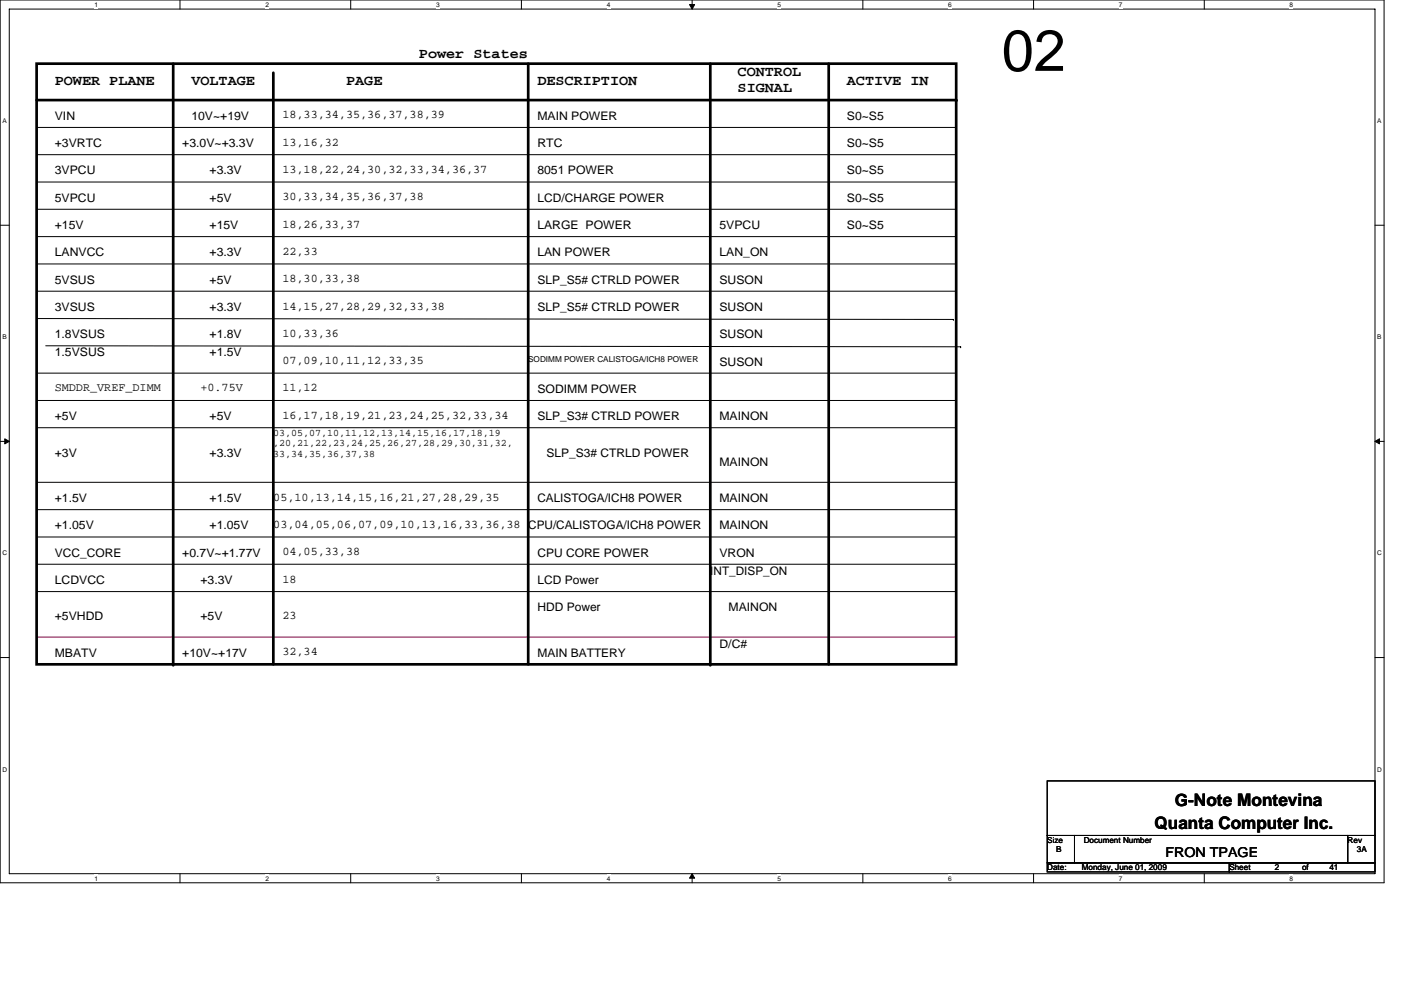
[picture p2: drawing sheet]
<svg xmlns="http://www.w3.org/2000/svg" width="297mm" height="210mm" viewBox="0 0 297 210" stroke-linecap="round" stroke-linejoin="round" font-family="sans-serif">
<defs><g id="words">
<text font-size="12.3" x="212.4" y="15">02</text>
<g font-size="3.7">
<text x="249.1" y="170.9">G-Note Montevina</text>
<text x="244.8" y="175.8">Quanta Computer Inc.</text>
</g>
<g font-size="3.1">
<text x="88.8" y="12.2">Power States</text>
<text x="156.4" y="16.1">CONTROL</text>
<text x="11.6" y="18">POWER PLANE</text>
<text x="40.6" y="18">VOLTAGE</text>
<text x="73.4" y="18">PAGE</text>
<text x="113.9" y="18">DESCRIPTION</text>
<text x="156.4" y="19.6">SIGNAL</text>
<text x="179.6" y="18">ACTIVE IN</text>
</g>
<text font-size="2.9" x="247.1" y="181.7">FRON TPAGE</text>
<g font-size="2.5">
<text x="11.6" y="25.4">VIN</text>
<text x="40.6" y="25.4">10V~+19V</text>
<text x="59.9" y="25.1">18,33,34,35,36,37,38,39</text>
<text x="113.9" y="25.4">MAIN POWER</text>
<text x="179.6" y="25.4">S0~S5</text>
<text x="11.6" y="31.2">+3VRTC</text>
<text x="38.6" y="31.2">+3.0V~+3.3V</text>
<text x="59.9" y="30.9">13,16,32</text>
<text x="113.9" y="31.2">RTC</text>
<text x="179.6" y="31.2">S0~S5</text>
<text x="11.6" y="37">3VPCU</text>
<text x="44.4" y="37">+3.3V</text>
<text x="59.9" y="36.7">13,18,22,24,30,32,33,34,36,37</text>
<text x="113.9" y="37">8051 POWER</text>
<text x="179.6" y="37">S0~S5</text>
<text x="11.6" y="42.8">5VPCU</text>
<text x="44.4" y="42.8">+5V</text>
<text x="59.9" y="42.5">30,33,34,35,36,37,38</text>
<text x="113.9" y="42.8">LCD/CHARGE POWER</text>
<text x="179.6" y="42.8">S0~S5</text>
<text x="11.6" y="48.6">+15V</text>
<text x="44.4" y="48.6">+15V</text>
<text x="59.9" y="48.3">18,26,33,37</text>
<text x="113.9" y="48.6">LARGE POWER</text>
<text x="152.5" y="48.6">5VPCU</text>
<text x="179.6" y="48.6">S0~S5</text>
<text x="11.6" y="54.4">LANVCC</text>
<text x="44.4" y="54.4">+3.3V</text>
<text x="59.9" y="54.1">22,33</text>
<text x="59.9" y="59.9">18,30,33,38</text>
<text x="113.9" y="54.4">LAN POWER</text>
<text x="152.5" y="54.4">LAN_ON</text>
<text x="11.6" y="60.2">5VSUS</text>
<text x="11.6" y="65.9">3VSUS</text>
<text x="44.4" y="65.9">+3.3V</text>
<text x="44.4" y="60.2">+5V</text>
<text x="59.9" y="65.7">14,15,27,28,29,32,33,38</text>
<text x="113.9" y="60.2">SLP_S5# CTRLD POWER</text>
<text x="113.9" y="65.9">SLP_S5# CTRLD POWER</text>
<text x="152.5" y="60.2">SUSON</text>
<text x="152.5" y="65.9">SUSON</text>
<text x="11.6" y="71.7">1.8VSUS</text>
<text x="44.4" y="71.7">+1.8V</text>
<text x="59.9" y="71.5">10,33,36</text>
<text x="152.5" y="71.7">SUSON</text>
<text x="11.6" y="75.6">1.5VSUS</text>
<text x="44.4" y="75.6">+1.5V</text>
<text x="59.9" y="77.3">07,09,10,11,12,33,35</text>
<text x="152.5" y="77.5">SUSON</text>
<text x="11.6" y="83">SMDDR_VREF_DIMM</text>
<text x="42.5" y="83">+0.75V</text>
<text x="59.9" y="83">11,12</text>
<text x="113.9" y="83.3">SODIMM POWER</text>
<text x="11.6" y="89.1">+5V</text>
<text x="44.4" y="89.1">+5V</text>
<text x="59.9" y="88.8">16,17,18,19,21,23,24,25,32,33,34</text>
<text x="113.9" y="89.1">SLP_S3# CTRLD POWER</text>
<text x="152.5" y="89.1">MAINON</text>
<text x="11.6" y="96.8">+3V</text>
<text x="44.4" y="96.8">+3.3V</text>
<text x="115.9" y="96.8">SLP_S3# CTRLD POWER</text>
<text x="152.5" y="98.8">MAINON</text>
<text x="11.6" y="106.5">+1.5V</text>
<text x="44.4" y="106.5">+1.5V</text>
<text x="58" y="106.2">05,10,13,14,15,16,21,27,28,29,35</text>
<text x="113.9" y="106.5">CALISTOGA/ICH8 POWER</text>
<text x="152.5" y="106.5">MAINON</text>
<text x="11.6" y="112.3">+1.05V</text>
<text x="44.4" y="112.3">+1.05V</text>
<text x="58" y="112">03,04,05,06,07,09,10,13,16,33,36,38 CPU/CALISTOGA/ICH8 POWER</text>
<text x="152.5" y="112.3">MAINON</text>
<text x="11.6" y="118.1">VCC_CORE</text>
<text x="38.6" y="118.1">+0.7V~+1.77V</text>
<text x="59.9" y="117.8">04,05,33,38</text>
<text x="113.9" y="118.1">CPU CORE POWER</text>
<text x="152.5" y="118.1">VRON</text>
<text x="11.6" y="123.8">LCDVCC</text>
<text x="42.5" y="123.8">+3.3V</text>
<text x="59.9" y="123.6">18</text>
<text x="113.9" y="123.8">LCD Power</text>
<text x="150.6" y="121.9">INT_DISP_ON</text>
<text x="11.6" y="131.6">+5VHDD</text>
<text x="42.5" y="131.6">+5V</text>
<text x="59.9" y="131.3">23</text>
<text x="113.9" y="129.6">HDD Power</text>
<text x="154.5" y="129.6">MAINON</text>
<text x="152.5" y="137.4">D/C#</text>
<text x="11.6" y="139.3">MBATV</text>
<text x="38.6" y="139.3">+10V~+17V</text>
<text x="59.9" y="139">32,34</text>
<text x="113.9" y="139.3">MAIN BATTERY</text>
</g>
<g font-size="2.1">
<text x="58" y="92.4">03,05,07,10,11,12,13,14,15,16,17,18,19</text>
<text x="58" y="94.7">,20,21,22,23,24,25,26,27,28,29,30,31,32,</text>
<text x="58" y="96.9">33,34,35,36,37,38</text>
</g>
<g font-size="1.7">
<text x="112" y="76.8">SODIMM POWER CALISTOGA/ICH8 POWER</text>
<text x="222" y="178.8">Size</text>
<text x="229.8" y="178.8">Document Number</text>
<text x="285.7" y="178.8">Rev</text>
<text x="222" y="184.6">Date:</text>
<text x="224" y="180.7">B</text>
<text x="229.4" y="184.6">Monday, June 01, 2009</text>
<text x="260.6" y="184.6">Sheet</text>
<text x="270.3" y="184.6">2</text>
<text x="276.1" y="184.6">of</text>
<text x="281.9" y="184.6">41</text>
<text x="287.7" y="180.7">3A</text>
</g>
<g font-size="1.4">
<text x="20.1" y="1.5">1</text>
<text x="56.3" y="1.5">2</text>
<text x="92.5" y="1.5">3</text>
<text x="128.6" y="1.5">4</text>
<text x="164.8" y="1.5">5</text>
<text x="201" y="1.5">6</text>
<text x="237.2" y="1.5">7</text>
<text x="273.4" y="1.5">8</text>
<text x=".5" y="26.1">A</text>
<text x="292" y="26.1">A</text>
<text x=".5" y="71.9">B</text>
<text x="292" y="71.9">B</text>
<text x=".5" y="117.8">C</text>
<text x="292" y="117.8">C</text>
<text x=".5" y="163.6">D</text>
<text x="292" y="163.6">D</text>
<text x="20.1" y="186.8">1</text>
<text x="56.3" y="186.8">2</text>
<text x="92.5" y="186.8">3</text>
<text x="128.6" y="186.8">4</text>
<text x="164.8" y="186.8">5</text>
<text x="201" y="186.8">6</text>
<text x="237.2" y="186.8">7</text>
<text x="273.4" y="186.8">8</text>
</g>
</g></defs>
<path d="M0 0h293.5v187.2h-293.5zM2 1.9h289.5v183.4h-289.5z" fill="none" stroke="#000" stroke-width=".21"/>
<g fill="#fff">
<path d="M20.1 .2h.7v1.6h-.7z"/>
<path d="M20.1 185.5h.7v1.6h-.7z"/>
</g>
<path d="M38.2 0v1.9M38.2 185.3v1.9" fill="none" stroke="#000" stroke-width=".21"/>
<g fill="#fff">
<path d="M56.3 .2h.7v1.6h-.7z"/>
<path d="M56.3 185.5h.7v1.6h-.7z"/>
</g>
<path d="M74.4 0v1.9M74.4 185.3v1.9" fill="none" stroke="#000" stroke-width=".21"/>
<g fill="#fff">
<path d="M92.5 .2h.7v1.6h-.7z"/>
<path d="M92.5 185.5h.7v1.6h-.7z"/>
</g>
<path d="M110.6 0v1.9M110.6 185.3v1.9" fill="none" stroke="#000" stroke-width=".21"/>
<g fill="#fff">
<path d="M128.6 .2h.8v1.6h-.8z"/>
<path d="M128.6 185.5h.8v1.6h-.8z"/>
</g>
<path d="M146.7 0v1.9M146.7 185.3v1.9" fill="none" stroke="#000" stroke-width=".21"/>
<path d="M146.2 1h1.1l-.6 .9zM146.7 185.3l.6 1h-1.1z" fill="#000" stroke="#000" stroke-width=".21"/>
<g fill="#fff">
<path d="M164.8 .2h.8v1.6h-.8z"/>
<path d="M164.8 185.5h.8v1.6h-.8z"/>
</g>
<path d="M182.9 0v1.9M182.9 185.3v1.9" fill="none" stroke="#000" stroke-width=".21"/>
<g fill="#fff">
<path d="M201 .2h.8v1.6h-.8z"/>
<path d="M201 185.5h.8v1.6h-.8z"/>
</g>
<path d="M219.1 0v1.9M219.1 185.3v1.9" fill="none" stroke="#000" stroke-width=".21"/>
<g fill="#fff">
<path d="M237.2 .2h.8v1.6h-.8z"/>
<path d="M237.2 185.5h.8v1.6h-.8z"/>
</g>
<path d="M255.3 0v1.9M255.3 185.3v1.9" fill="none" stroke="#000" stroke-width=".21"/>
<g fill="#fff">
<path d="M273.4 .2h.8v1.6h-.8z"/>
<path d="M273.4 185.5h.8v1.6h-.8z"/>
<path d="M.5 24.8h.9v1.6h-.9z"/>
<path d="M292 24.8h.9v1.6h-.9z"/>
<path d="M.5 70.7h.9v1.5h-.9z"/>
<path d="M292 70.7h.9v1.5h-.9z"/>
</g>
<path d="M0 47.8h2M291.5 47.8h2" fill="none" stroke="#000" stroke-width=".21"/>
<g fill="#fff">
<path d="M.5 116.5h1v1.6h-1z"/>
<path d="M292 116.5h1v1.6h-1z"/>
</g>
<path d="M0 93.6h2M291.5 93.6h2" fill="none" stroke="#000" stroke-width=".21"/>
<path d="M1 93.1l1 .5-1 .5zM291.5 93.6l1-.5v1z" fill="#000" stroke="#000" stroke-width=".21"/>
<g fill="#fff">
<path d="M.5 162.4h1v1.5h-1z"/>
<path d="M292 162.4h1v1.5h-1z"/>
</g>
<g fill="none" stroke="#000" stroke-width=".21">
<path d="M7.8 32.8h194.9M7.8 38.6h194.9M7.8 27h194.9M202.7 27h.1M7.8 44.4h194.9M7.8 50.2h194.9M7.8 56h194.9M202.7 56h.1M7.8 61.8h194.9M7.8 79.1h194.9M7.8 67.6l194.3 .2M9.7 73.3l194 .3"/>
<path d="M202.1 67.8h.1M203.7 73.6h.1M7.8 84.9h194.9M7.8 90.7h194.9M7.8 102.3h194.9M7.8 108.1h194.9M7.8 113.9h194.9M7.8 119.7h194.9M0 139.5h2M7.8 125.5h194.9M202.7 125.5h.1M291.5 139.5h2"/>
<path d="M222 165.6h69.5v11.6h-69.5zM222 177.2h5.8v5.8h-5.8zM227.8 177.2h57.9v5.8h-57.9zM285.7 177.2h5.8v5.8h-5.8zM222 183h38.6v1.9h-38.6zM260.6 183h30.9v1.9h-30.9z"/>
</g>
<path d="M202.7 75.3v1.9M7.8 135.1h194.9M202.7 135.1h.1" fill="none" stroke="#800040" stroke-width=".21"/>
<path d="M7.8 13.5h194.9v127.4h-194.9zM36.7 13.5v127.4M58 15.4v125.5M112 13.5v127.4M150.6 13.5v127.4M175.7 13.5v127.4M7.8 21.2h194.9M202.7 21.2h.1M36.7 140.9h.1M150.6 140.9h.1" fill="none" stroke="#000" stroke-width=".57"/>
<use href="#words"/>
</svg>
